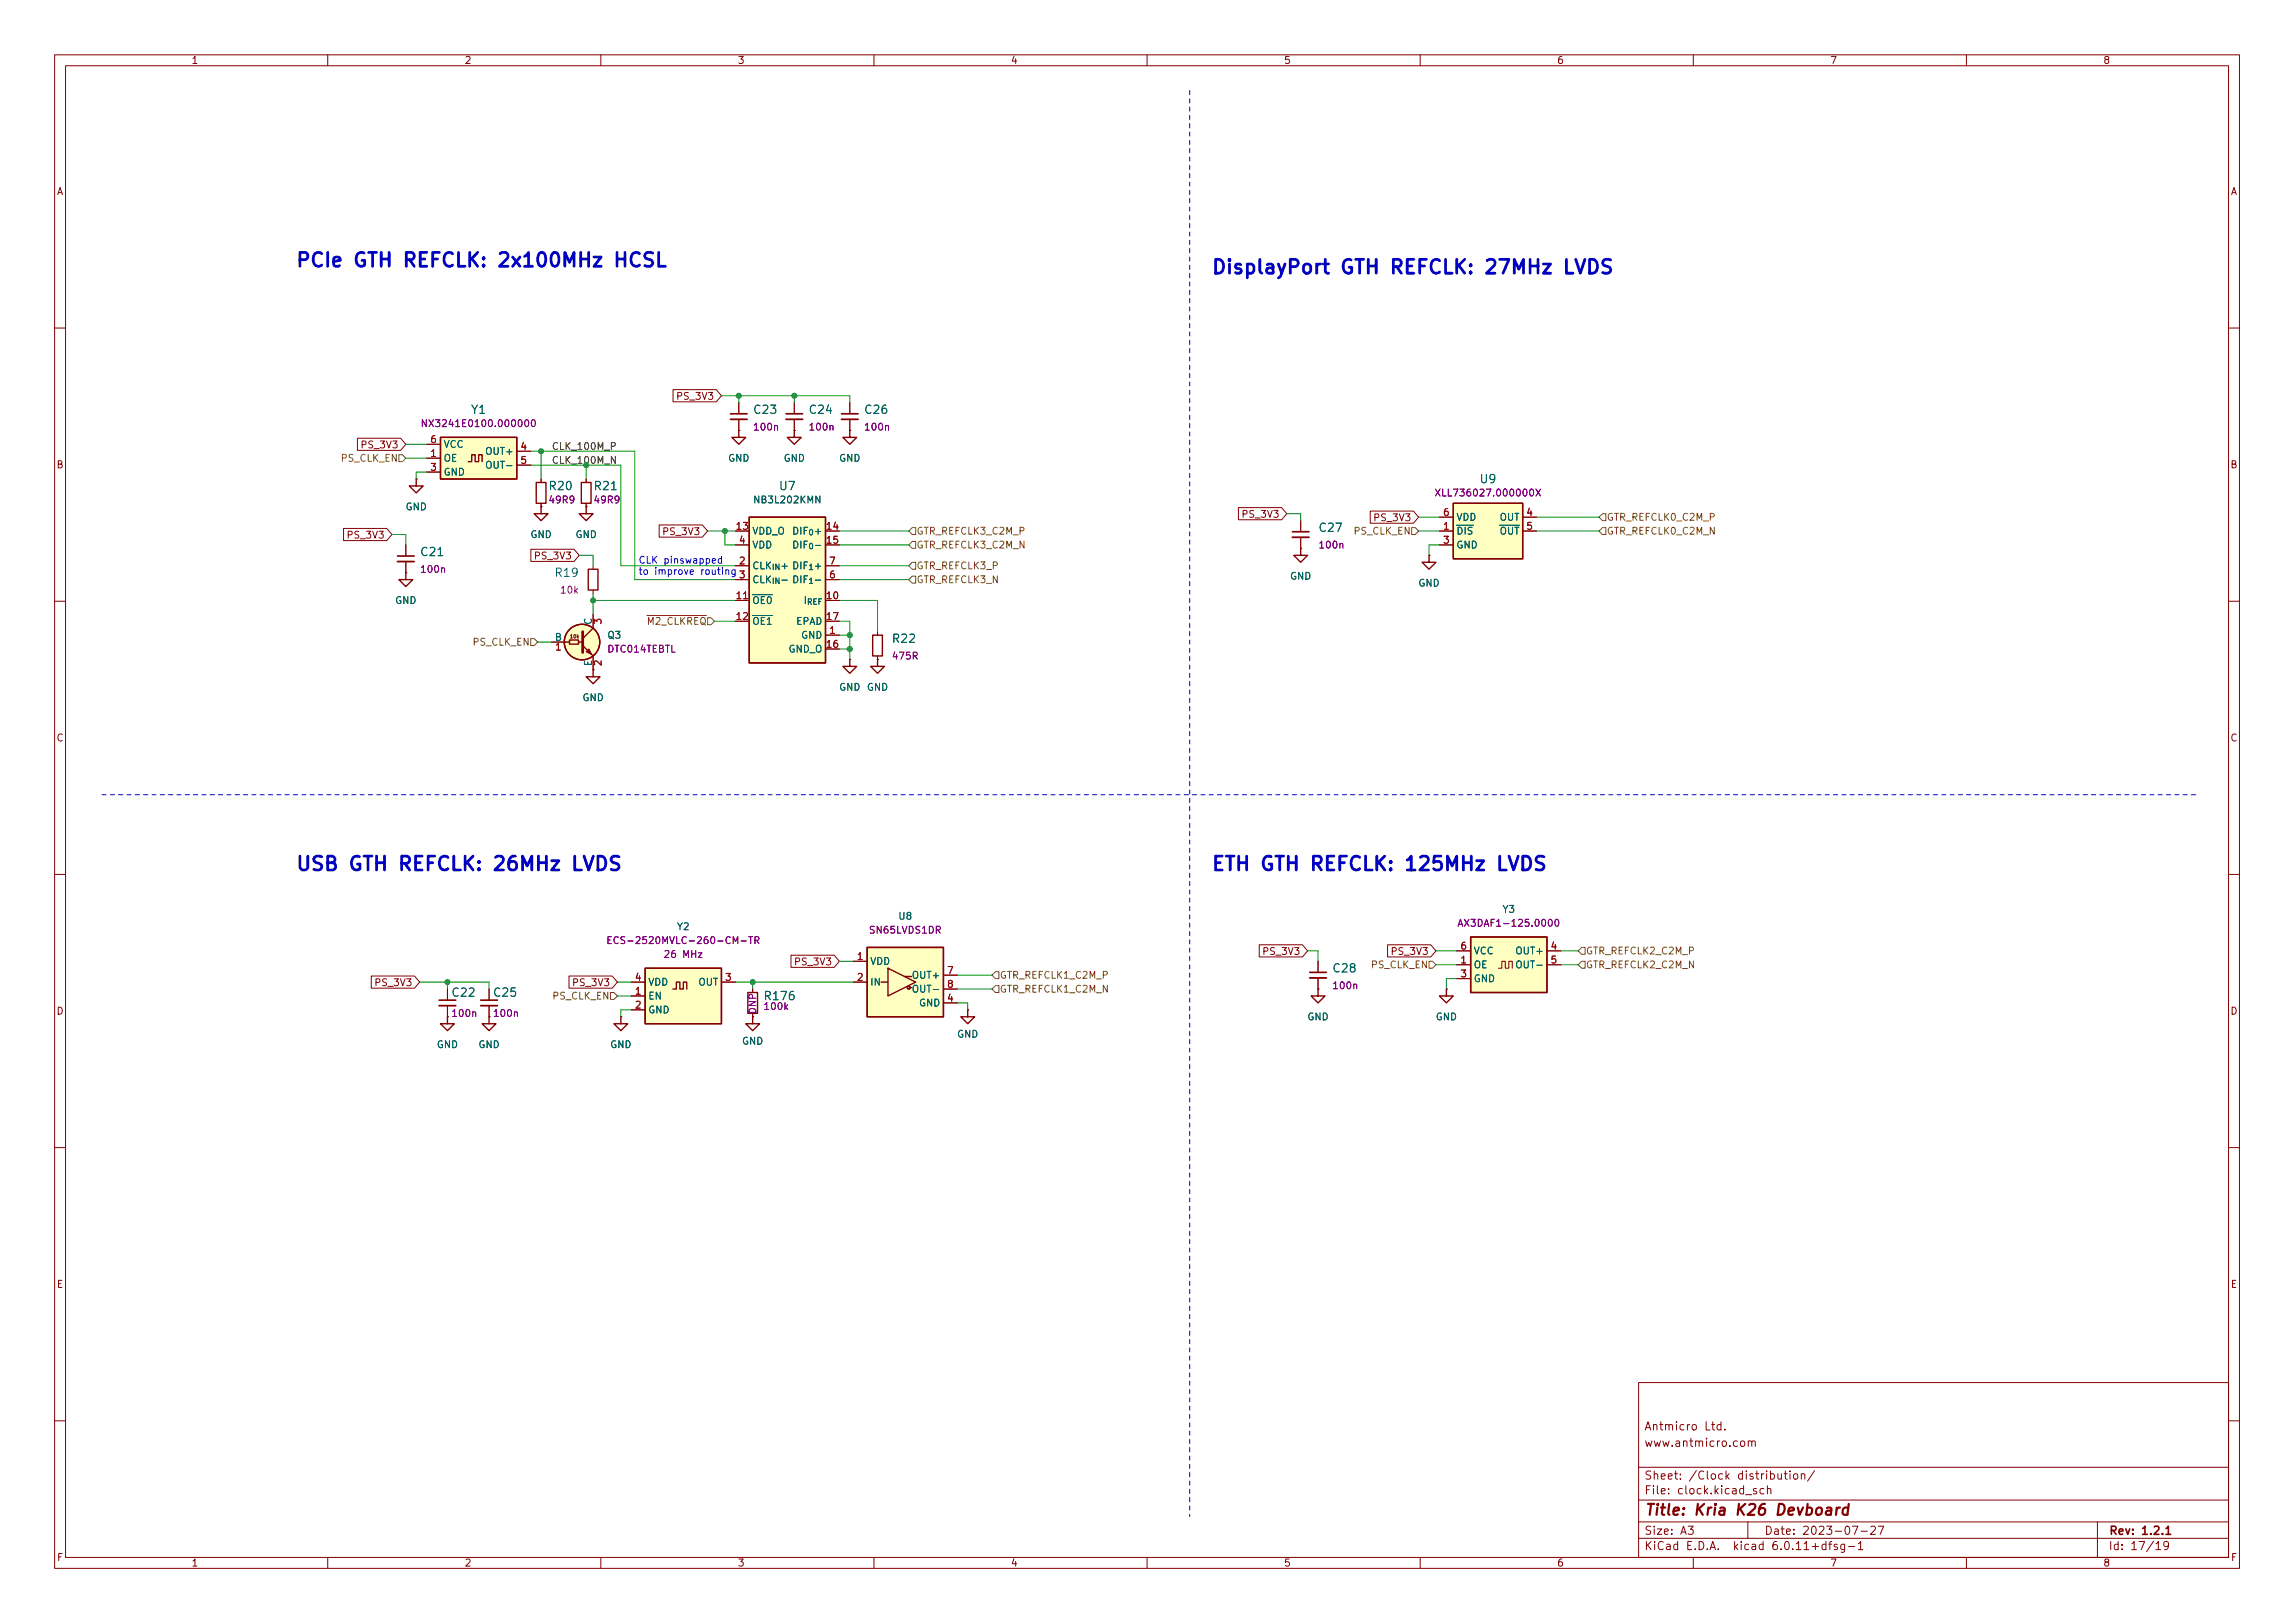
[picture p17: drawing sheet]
<svg xmlns="http://www.w3.org/2000/svg" width="420mm" height="297mm" viewBox="0 0 420 297" stroke-linecap="round" stroke-linejoin="round" font-family="sans-serif">
<defs><g id="words">
<g font-size="3.5" fill="#0000c2">
<text x="54" y="48.9">PCIe</text>
<text x="64.9" y="48.9">GTH REFCLK: 2x100MHz</text>
<text x="114.1" y="48.9">HCSL</text>
<text x="221.6" y="50.1">DisplayPort</text>
<text x="245.6" y="50.1">GTH REFCLK: 27MHz</text>
<text x="287.9" y="50.1">LVDS</text>
<text x="54" y="159.3">USB</text>
<text x="64" y="159.3">GTH REFCLK: 26MHz</text>
<text x="106.3" y="159.3">LVDS</text>
<text x="221.6" y="159.3">ETH GTH REFCLK: 125MHz</text>
<text x="275.7" y="159.3">LVDS</text>
</g>
<g font-size="2.8" fill="#840000">
<text x="301" y="277.9">Title:</text>
<text x="310.2" y="277.9">Kria</text>
<text x="318.2" y="277.9">K26</text>
<text x="325.9" y="277.9">Devboard</text>
</g>
<g font-size="2.1" fill="#006464">
<text x="86.2" y="76.2">Y1</text>
<text x="137.8" y="76.2">C23</text>
<text x="148" y="76.2">C24</text>
<text x="158.1" y="76.2">C26</text>
<text x="270.8" y="88.9">U9</text>
<text x="100.3" y="90.2">R20</text>
<text x="108.6" y="90.2">R21</text>
<text x="142.5" y="90.2">U7</text>
<text x="241.3" y="97.8">C27</text>
<text x="76.9" y="102.2">C21</text>
<text x="101.4" y="106">R19</text>
<text x="163.2" y="118.1">R22</text>
<text x="243.9" y="178.4">C28</text>
<text x="82.6" y="182.9">C22</text>
<text x="90.2" y="182.9">C25</text>
<text x="139.7" y="183.5">R176</text>
</g>
<g font-size="2.1" fill="#840000">
<text x="301" y="262.2">Antmicro</text>
<text x="312.1" y="262.2">Ltd.</text>
<text x="301" y="265.2">www.antmicro.com</text>
<text x="301" y="273.9">File:</text>
<text x="301" y="271.2">Sheet:</text>
<text x="307.4" y="273.9">clock.kicad_sch</text>
<text x="309.2" y="271.2">/Clock</text>
<text x="318.2" y="271.2">distribution/</text>
<text x="301" y="281.3">Size:</text>
<text x="307.6" y="281.3">A3</text>
<text x="323" y="281.3">Date:</text>
<text x="330" y="281.3">2023-07-27</text>
<text x="386" y="281.3">Rev:</text>
<text x="392.1" y="281.3">1.2.1</text>
<text x="301" y="284.1">KiCad</text>
<text x="308.7" y="284.1">E.D.A.</text>
<text x="317.6" y="284.1">kicad</text>
<text x="324.8" y="284.1">6.0.11+dfsg-1</text>
<text x="386" y="284.1">Id:</text>
<text x="390.1" y="284.1">17/19</text>
</g>
<g font-size="1.8" fill="#840000">
<text x="35" y="12.1">1</text>
<text x="85" y="12.1">2</text>
<text x="135" y="12.1">3</text>
<text x="185" y="12.1">4</text>
<text x="235" y="12.1">5</text>
<text x="285" y="12.1">6</text>
<text x="335" y="12.1">7</text>
<text x="385" y="12.1">8</text>
<text x="10.4" y="36.1">A</text>
<text x="408.4" y="36.1">A</text>
<text x="123.7" y="73.5">PS_3V3</text>
<text x="65.9" y="82.4">PS_3V3</text>
<text x="10.3" y="86.1">B</text>
<text x="408.3" y="86.1">B</text>
<text x="227.2" y="95.1">PS_3V3</text>
<text x="251.3" y="95.8">PS_3V3</text>
<text x="63.4" y="98.9">PS_3V3</text>
<text x="121.2" y="98.3">PS_3V3</text>
<text x="97.7" y="102.7">PS_3V3</text>
<text x="10.3" y="136.1">C</text>
<text x="408.3" y="136.1">C</text>
<text x="145.3" y="177">PS_3V3</text>
<text x="231" y="175.1">PS_3V3</text>
<text x="254.5" y="175.1">PS_3V3</text>
<text x="68.5" y="180.9">PS_3V3</text>
<text x="104.7" y="180.9">PS_3V3</text>
<text x="138.8" y="185.7" transform="rotate(-90 138.8 185.7)">DNP</text>
<text x="10.3" y="186.1">D</text>
<text x="408.3" y="186.1">D</text>
<text x="10.3" y="236.1">E</text>
<text x="408.3" y="236.1">E</text>
<text x="10.4" y="286.1">F</text>
<text x="35" y="287.1">1</text>
<text x="85" y="287.1">2</text>
<text x="135" y="287.1">3</text>
<text x="185" y="287.1">4</text>
<text x="235" y="287.1">5</text>
<text x="285" y="287.1">6</text>
<text x="335" y="287.1">7</text>
<text x="385" y="287.1">8</text>
<text x="408.4" y="286.1">F</text>
</g>
<g font-size="1.8" fill="#840084">
<text x="76.9" y="78.5">NX3241E0100.000000</text>
<text x="137.8" y="79.2">100n</text>
<text x="148" y="79.2">100n</text>
<text x="158.1" y="79.2">100n</text>
<text x="100.3" y="92.5">49R9</text>
<text x="108.6" y="92.5">49R9</text>
<text x="262.5" y="91.2">XLL736027.000000X</text>
<text x="241.3" y="100.8">100n</text>
<text x="76.8" y="105.2">100n</text>
<text x="102.4" y="109">10k</text>
<text x="111.1" y="119.8">DTC014TEBTL</text>
<text x="163.2" y="121.1">475R</text>
<text x="110.9" y="173.1">ECS-2520MVLC-260-CM-TR</text>
<text x="159" y="171.2">SN65LVDS1DR</text>
<text x="266.7" y="170">AX3DAF1-125.0000</text>
<text x="121.4" y="175.7">26</text>
<text x="125" y="175.7">MHz</text>
<text x="139.7" y="185.2">100k</text>
<text x="243.8" y="181.4">100n</text>
<text x="82.5" y="186.5">100n</text>
<text x="90.2" y="186.5">100n</text>
</g>
<g font-size="1.8" fill="#a90000">
<text x="78.7" y="83.6">1</text>
<text x="78.7" y="81.1">6</text>
<text x="95.2" y="82.3">4</text>
<text x="78.7" y="86.1">3</text>
<text x="95.2" y="84.9">5</text>
<text x="264.1" y="94.4">6</text>
<text x="279.4" y="94.4">4</text>
<text x="134.6" y="96.9">13</text>
<text x="135.2" y="99.5">4</text>
<text x="151.1" y="96.9">14</text>
<text x="151.1" y="99.5">15</text>
<text x="264.1" y="96.9">1</text>
<text x="264.1" y="99.5">3</text>
<text x="279.4" y="96.9">5</text>
<text x="135.2" y="103.3">2</text>
<text x="135.2" y="105.8">3</text>
<text x="151.7" y="105.8">6</text>
<text x="151.7" y="103.3">7</text>
<text x="134.6" y="109.6">11</text>
<text x="134.6" y="113.4">12</text>
<text x="151.1" y="109.6">10</text>
<text x="151.1" y="113.4">17</text>
<text x="101.6" y="119.8">1</text>
<text x="151.1" y="118.5">16</text>
<text x="151.7" y="116">1</text>
<text x="267.3" y="173.8">6</text>
<text x="283.8" y="173.8">4</text>
<text x="116.2" y="179.5">4</text>
<text x="132.7" y="179.5">3</text>
<text x="156.8" y="175.7">1</text>
<text x="156.8" y="179.5">2</text>
<text x="173.3" y="178.2">7</text>
<text x="267.3" y="176.3">1</text>
<text x="267.3" y="178.9">3</text>
<text x="283.8" y="176.3">5</text>
<text x="116.2" y="182">1</text>
<text x="116.2" y="184.6">2</text>
<text x="173.3" y="183.3">4</text>
<text x="173.3" y="180.8">8</text>
</g>
<g font-size="1.8" fill="#006464">
<text x="81.2" y="82.3">VCC</text>
<text x="88.8" y="83.6">OUT+</text>
<text x="81.2" y="84.9">OE</text>
<text x="81.2" y="87.4">GND</text>
<text x="88.8" y="86.1">OUT-</text>
<text x="133.2" y="84.9">GND</text>
<text x="143.4" y="84.9">GND</text>
<text x="153.6" y="84.9">GND</text>
<text x="74.2" y="93.8">GND</text>
<text x="137.8" y="92.5">NB3L202KMN</text>
<text x="266.6" y="95.7">VDD</text>
<text x="274.5" y="95.7">OUT</text>
<text x="97" y="98.8">GND</text>
<text x="105.3" y="98.8">GND</text>
<text x="137.7" y="98.2">VDD_O DIF_{0}+</text>
<text x="137.7" y="100.8">VDD</text>
<text x="145" y="100.8">DIF_{0}-</text>
<text x="266.6" y="98.2">~{DIS}</text>
<text x="266.6" y="100.8">GND</text>
<text x="274.5" y="98.2">~{OUT}</text>
<text x="137.7" y="104.6">CLK_{IN}+</text>
<text x="137.7" y="107.1">CLK_{IN}-DIF_{1}-</text>
<text x="145" y="104.6">DIF_{1}+</text>
<text x="236.1" y="106.5">GND</text>
<text x="259.6" y="107.7">GND</text>
<text x="72.3" y="110.9">GND</text>
<text x="137.7" y="110.9">~{OE0}</text>
<text x="147.1" y="110.9">I_{REF}</text>
<text x="101.5" y="117.3">B</text>
<text x="108.3" y="114.4" transform="rotate(-90 108.3 114.4)">C</text>
<text x="111.1" y="117.3">Q3</text>
<text x="137.7" y="114.7">~{OE1}</text>
<text x="144.3" y="119.8">GND_O</text>
<text x="145.7" y="114.7">EPAD</text>
<text x="146.6" y="117.3">GND</text>
<text x="108.3" y="122" transform="rotate(-90 108.3 122)">E</text>
<text x="106.6" y="128.7">GND</text>
<text x="153.6" y="126.8">GND GND</text>
<text x="275" y="167.4">Y3</text>
<text x="123.9" y="170.6">Y2</text>
<text x="164.4" y="168.7">U8</text>
<text x="159.3" y="177">VDD</text>
<text x="166.9" y="179.5">OUT+</text>
<text x="269.7" y="177.6">OE</text>
<text x="269.7" y="175">VCC</text>
<text x="277.3" y="175">OUT+</text>
<text x="277.3" y="177.6">OUT-</text>
<text x="118.6" y="183.3">EN</text>
<text x="118.6" y="185.8">GND</text>
<text x="118.6" y="180.8">VDD</text>
<text x="127.8" y="180.8">OUT</text>
<text x="159.3" y="180.8">IN</text>
<text x="166.9" y="182">OUT-</text>
<text x="168.2" y="184.6">GND</text>
<text x="269.7" y="180.1">GND</text>
<text x="135.8" y="191.6">GND</text>
<text x="175.2" y="190.3">GND</text>
<text x="239.3" y="187.1">GND</text>
<text x="262.8" y="187.1">GND</text>
<text x="79.9" y="192.2">GND</text>
<text x="87.5" y="192.2">GND</text>
<text x="111.7" y="192.2">GND</text>
</g>
<text font-size="1.8" fill="#0f0f0f" x="101" y="82.3">CLK_100M_P</text>
<g font-size="1.8" fill="#725600">
<text x="62.3" y="84.9">PS_CLK_EN</text>
<text x="294.1" y="95.7">GTR_REFCLK0_C2M_P</text>
<text x="167.7" y="100.8">GTR_REFCLK3_C2M_N</text>
<text x="167.7" y="98.2">GTR_REFCLK3_C2M_P</text>
<text x="247.7" y="98.2">PS_CLK_EN</text>
<text x="294.1" y="98.2">GTR_REFCLK0_C2M_N</text>
<text x="167.7" y="104.6">GTR_REFCLK3_P</text>
<text x="167.7" y="107.1">GTR_REFCLK3_N</text>
<text x="86.4" y="118.5">PS_CLK_EN</text>
<text x="118.3" y="114.7">~{M2_CLKREQ}</text>
<text x="183" y="179.5">GTR_REFCLK1_C2M_P</text>
<text x="250.9" y="177.6">PS_CLK_EN</text>
<text x="290.3" y="177.6">GTR_REFCLK2_C2M_N</text>
<text x="290.3" y="175">GTR_REFCLK2_C2M_P</text>
<text x="101" y="183.3">PS_CLK_EN</text>
<text x="183" y="182">GTR_REFCLK1_C2M_N</text>
</g>
<text font-size="1.8" fill="#009600" x="101" y="84.9">CLK_100M_N</text>
<g font-size="1.8" fill="#0000c2">
<text x="116.8" y="103.1">CLK</text>
<text x="116.8" y="105.2">to</text>
<text x="119.8" y="105.2">improve</text>
<text x="121.5" y="103.1">pinswapped</text>
<text x="128.4" y="105.2">routing</text>
</g>
<text font-size=".9" fill="#840000" x="104.2" y="117">10k</text>
</g></defs>
<g fill="none" stroke="#840000" stroke-width=".18">
<path d="M10 10h400v277h-400zM12 12h396v273h-396zM60 10v2M110 10v2M160 10v2M210 10v2M260 10v2M310 10v2M360 10v2M10 60h2M123.2 71.3h7.9l1 1.1-1 1.1h-7.9zM135.3 78.8h.1"/>
<path d="M135.3 73.7v2M135.3 76.7v2.1M145.4 78.8h.1M145.4 73.7v2M145.4 76.7v2.1M155.6 78.8h.1M155.6 73.7v2M155.6 76.7v2.1M408 60h2M62.9 96.7h7.9l1 1.1-1 1.1h-7.9zM65.4 80.2h7.9l1 1.1-1 1.1h-7.9zM74.3 99.7v2.1"/>
<path d="M76.2 87.7h.1M78.1 83.9h2.5M78.1 86.4h2.5M78.1 81.3h2.5M94.6 82.6h2.6M94.6 85.1h2.6M99.1 92.7h.1M99.1 87.7v.6M99.1 92.1v.6M107.3 92.7h.1M107.3 87.7v.6M107.3 92.1v.6"/>
<path d="M120.7 96.1h7.9l.9 1.1-.9 1.1h-7.9zM134.6 97.2h2.6M134.6 99.7h2.6M151.1 97.2h2.6M151.1 99.7h2.6M226.7 92.9h7.9l1 1.1-1 1.1h-7.9zM238.1 95.3v2M238.1 98.3v2.1M250.9 93.5h7.9l.9 1.2-.9 1.1h-7.9zM263.5 97.2h2.6M263.5 99.7h2.6M263.5 94.7h2.6"/>
<path d="M278.8 97.2h2.5M278.8 94.7h2.5M10 110h2M74.3 104.8h.1M74.3 102.8v2M97.2 100.5h7.9l.9 1.1-.9 1.1h-7.9zM101 117.5h2.5M108.6 103.5v.7M108.6 108v.6M108.6 112.4v2.6M134.6 109.9h2.6M134.6 113.7h2.6"/>
<path d="M134.6 103.5h2.6M134.6 106.1h2.6M151.1 116.2h2.6M151.1 113.7h2.6M151.1 118.8h2.6M151.1 103.5h2.6M151.1 106.1h2.6M160.7 115.6v.6M238.1 100.4h.1M261.6 101.6h.1M408 110h2M108.6 122.6h.1"/>
<path d="M108.6 120.1v2.5M155.6 120.7h.1M160.7 120.7h.1M160.7 120.1v.6M10 160h2M68 178.6h7.9l.9 1.1-.9 1.2h-7.9zM104.2 178.6h7.9l.9 1.1-.9 1.2h-7.9zM115.6 179.7h2.5M132.1 179.7h2.5M144.8 174.8h7.9l1 1.1-1 1.1h-7.9zM156.2 179.7h2.5M156.2 175.9h2.5"/>
<path d="M172.7 178.5h2.6M230.5 172.9h7.9l1 1.1-1 1.1h-7.9zM241.3 175.9v2.1M241.3 179v2M254 172.9h7.9l1 1.1-1 1.1h-7.9zM266.7 176.6h2.5M266.7 179.1h2.5M266.7 174h2.5M274.3 177.2h.7v-1.3h.6v1.3h.6v-1.3h.7v1.3M283.2 176.6h2.5M283.2 174h2.5M408 160h2"/>
<path d="M81.9 186.1h.1M81.9 181v2M81.9 184.1v2M89.5 186.1h.1M89.5 181v2M89.5 184.1v2M113.7 186.1h.1M115.6 182.3h2.5M115.6 184.8h2.5M137.8 181v.6M172.7 183.6h2.6M172.7 181h2.6"/>
<path d="M177.2 184.8h.1M241.3 181h.1M264.8 181h.1M10 210h2M408 210h2M300 253h108v32h-108zM10 260h2M300 278.5h108M300 274.5h108M300 268.5h108M305.5 273.3v.1M305.5 272.5v.1"/>
<path d="M307.6 270.6v.1M307.6 269.8v.1M309.9 260.8l.4-.1 .3 .3v.4l-.3 .3-.4-.1-.1-.2v-.4zM316 269.2v1.5M316.1 270.1l.5 .6M316.6 269.7l-.6 .6M318.8 263.8l.3-.1 .3 .3v.4l-.3 .3-.3-.1-.2-.2v-.4zM320 278.5v3M320.1 263.9l.2-.2 .3 .1 .1 .9M320.1 263.7v1M320.7 263.9l.2-.2 .4 .1 .1 .9M322.9 272.5l-.4-.1-.3 .3v.4l.2 .2h.5"/>
<path d="M323.6 272.6l.2-.2 .3 .1 .1 .9M323.6 271.9v1.5M329.8 269.9l.2-.2 .3 .1 .1 .9M329.8 269.7v1M332.2 269.1l-1.3 2M342.5 279.5l.6-.2 .2 .2 .1 .2-1 1.1h1M343.8 279.3h1.1l-.7 1.5M384 278.5v6.5M408 260h2M60 285v2M110 285v2M160 285v2"/>
<path d="M210 285v2M260 285v2M300 281.5h108M310 285v2M338.4 283h1.2M340.2 282.5l.4-.4v1.5M340.2 283.6h.9M340.7 280.2h1.2M360 285v2M397 282.8l-.3 .2h-.3l-.3-.2 .2-.6 .4-.1 .2 .2a.99 .99 0 0 1-.3 1.3h-.3"/>
</g>
<path d="M133.7 75.7h3.1M143.9 75.7h3M154.1 75.7h3M236.6 97.3h3M72.8 101.8h3M239.8 178h3M80.4 183h3M88 183h3.1M396.5 280.8h.9" fill="none" stroke="#840000" stroke-width=".3"/>
<path d="M133.7 76.7h3.1M143.9 76.7h3M154.1 76.7h3M236.6 98.3h3M72.8 102.8h3M239.8 179h3M80.4 184.1h3M88 184.1h3.1" fill="none" stroke="#840000" stroke-width=".33"/>
<g fill="none" stroke="#840084" stroke-width=".18">
<path d="M95 76.9l.2-.1a.68 .68 0 0 1 .4 .6 .68 .68 0 0 1-.4 .7l-.3-.5zM96.2 76.9l.2-.1a.68 .68 0 0 1 .4 .6 .68 .68 0 0 1-.4 .7l-.3-.5zM97.4 76.9l.2-.1a.68 .68 0 0 1 .4 .6 .68 .68 0 0 1-.4 .7l-.3-.5zM141.8 78l.2-.1h.3v.8M152 78l.1-.1h.3l.1 .8M162.1 78l.2-.1h.3l.1 .8M245.3 99.6l.2-.1h.3l.1 .8M280.2 89.6l.1-.1a.68 .68 0 0 1 .5 .6 .68 .68 0 0 1-.5 .7 .85 .85 0 0 1-.1-1.2zM281.2 89.5l.8 1.3M282 89.5l-.8 1.3M80.8 104l.2-.1 .3 .1 .1 .8M134.2 172.7v-1.3l.5 .9 .4-.9v1.3"/>
<path d="M135.7 172.2h.9M137.1 171.4h.7M137.4 171.4v1.3M138.2 172.1l.6-.1 .1-.2v-.3l-.7-.1v1.3M138.5 172.1l.4 .6M171.4 170.2l.6-.1 .1-.2v-.3l-.7-.1v1.3M171.7 170.2l.4 .6M283.6 168.4l.2-.1a.68 .68 0 0 1 .4 .6 .68 .68 0 0 1-.4 .6l-.3-.5zM284.8 168.4l.2-.1a.68 .68 0 0 1 .4 .6 .68 .68 0 0 1-.4 .6l-.3-.5zM86.6 185.3l.1-.1h.3l.1 .8M94.2 185.3l.2-.1h.3v.8M143.8 184.3l.4 .5"/>
<path d="M144.2 183.9l-.5 .5M247.8 180.2l.2-.1 .3 .1 .1 .8"/>
</g>
<g fill="none" stroke="#840000" stroke-width=".25">
<path d="M135.3 78.8v1.2h1.2l-1.2 1.3-1.3-1.3h1.3M145.4 78.8v1.2h1.3l-1.3 1.3-1.3-1.3h1.3M155.6 78.8v1.2h1.2l-1.2 1.3-1.3-1.3h1.3M76.2 87.7v1.2h1.3l-1.3 1.3-1.3-1.3h1.3M80.6 80h14v7.7h-14zM85.7 84.5h.7v-1.3h.6v1.3h.6v-1.3h.7v1.3M98.2 88.3h1.7v3.8h-1.7zM99.1 92.7v1.3h1.2l-1.2 1.3-1.3-1.3h1.3M106.4 88.3h1.8v3.8h-1.8zM107.3 92.7v1.3h1.3l-1.3 1.3-1.3-1.3h1.3M137.2 94.7h13.9v26.6h-13.9zM266.1 92.1h12.7v10.2h-12.7z"/>
<path d="M74.3 104.8v1.3h1.3l-1.3 1.3-1.3-1.3h1.3M103.5 117.5h.6M104.3 117.1h1.6v.8h-1.6zM106 117.5h.6M106.7 118.1l1.9 2M107.7 104.2h1.8v3.8h-1.8zM108.6 115l-1.9 1.9M159.8 116.2h1.7v3.9h-1.7zM238.1 100.4v1.2h1.3l-1.3 1.3-1.2-1.3h1.2M261.6 101.6v1.3h1.3l-1.3 1.3-1.3-1.3h1.3M108.6 122.6v1.3h1.3l-1.3 1.2-1.3-1.2h1.3M155.6 120.7v1.3h1.2l-1.2 1.2-1.3-1.2h1.3"/>
<path d="M160.7 120.7v1.3h1.2l-1.2 1.2-1.3-1.2h1.3M118.1 177.2h14v10.2h-14zM158.7 173.4h14v12.7h-14zM161.3 179.7h1.3M162.6 177.2l5 2.5-5 2.6zM165.6 178.7h1.3M269.2 171.5h14v10.1h-14zM81.9 186.1v1.3h1.3l-1.3 1.2-1.3-1.2h1.3M89.5 186.1v1.3h1.3l-1.3 1.2-1.2-1.2h1.2M113.7 186.1v1.3h1.2l-1.2 1.2-1.3-1.2h1.3M123.2 181h.6v-1.3h.7v1.3h.6v-1.3h.6v1.3M136.9 181.6h1.8v3.9h-1.8z"/>
<path d="M137.8 186.1v1.3h1.3l-1.3 1.2-1.3-1.2h1.3M177.2 184.8v1.3h1.2l-1.2 1.3-1.3-1.3h1.3M241.3 181v1.3h1.3l-1.3 1.3-1.3-1.3h1.3M264.8 181v1.3h1.3l-1.3 1.3-1.3-1.3h1.3"/>
<circle cx="106.6" cy="117.5" r="3.3"/>
<circle cx="166.4" cy="180.8" r=".25"/>
</g>
<g fill="#ffffc2" stroke="#ffffc2" stroke-width=".18">
<path d="M266.1 92.1h12.7v10.2h-12.7z"/>
<path d="M123.8 179.7h.7v1.3h.6v-1.3h.6v1.3h-2.5h.6z"/>
<path d="M118.1 177.2h14v10.2h-14z"/>
<path d="M161.3 179.7h1.3z"/>
<path d="M165.6 178.7h1.3z"/>
<path d="M162.6 177.2l5 2.5-5 2.6z"/>
<path d="M158.7 173.4h14v12.7h-14z"/>
<path d="M137.2 94.7h13.9v26.6h-13.9z"/>
<path d="M269.2 171.5h14v10.1h-14z"/>
<path d="M86.4 83.2h.6v1.3h.6v-1.3h.7v1.3h-2.6h.7z"/>
<path d="M80.6 80h14v7.7h-14z"/>
<circle cx="106.6" cy="117.5" r="3.3"/>
<circle cx="166.4" cy="180.8" r=".25"/>
</g>
<path d="M106.7 115.6v3.8" fill="none" stroke="#840000" stroke-width=".51"/>
<path d="M107.3 119.3l.5-.5 .5 1z" fill="#840000" stroke="#840000" stroke-width=".18"/>
<path d="M101.9 118.1l.3-.4v1.3M108.8 114.1v-.8l.5 .5 .1-.4h.5l.1 .2-.1 .5M136.1 109.6h.8M110 121v.7l-.9-.7-.3 .2 .1 .5" fill="none" stroke="#a90000" stroke-width=".18"/>
<path d="M92.8 85.2h.9M150.1 90.8v1.3l-.7-1.3v1.3M137.7 108.8h3.7M137.7 112.6h3.7M281.4 176.7h.9M170.9 181.1h.9" fill="none" stroke="#006464" stroke-width=".18"/>
<g fill="none" stroke="#725600" stroke-width=".18">
<path d="M73 83.2h.7l.6 .7-.6 .6h-.7zM166.4 97.2l.6-.6h.6v1.2h-.6zM167 99.1h.6v1.3h-.6l-.6-.7zM258.4 96.6h.7l.6 .6-.6 .6h-.7zM292.7 94.7l.7-.7h.6v1.3h-.6zM293.4 96.6h.6v1.2h-.6l-.7-.6zM97.2 116.9h.6l.6 .6-.6 .6h-.6zM118.4 112.6h11M166.4 106.1l.6-.7h.6v1.3h-.6zM167 102.9h.6v1.3h-.6l-.6-.7zM182.2 177.8h.7v1.3h-.7l-.6-.6zM261.6 175.9h.7l.6 .7-.6 .6h-.7z"/>
<path d="M289.6 175.9h.6v1.3h-.6l-.7-.6zM289.6 173.4h.6v1.3h-.6l-.7-.7zM111.8 181.6h.6l.6 .7-.6 .6h-.6zM182.2 180.4h.7v1.2h-.7l-.6-.6z"/>
</g>
<path d="M111.9 81.7l.6-.1 .2-.2-.1-.3-.7-.1v1.3M112.7 83.5v1.3l-.8-1.3v1.3" fill="none" stroke="#0f0f0f" stroke-width=".18"/>
<path d="M113 46.2v2.5M113 47.4h1.4M242.3 48.3h.9M242.6 47.5v2.1l.1 .3 .5 .1M286.8 47.5v2.5h1.2M105.2 156.7v2.5h1.2M274.6 156.7v2.5h1.2" fill="none" stroke="#0000c2" stroke-width=".51"/>
<path d="M126.4 104.7l.6-.1-.1-.3h-.4l-.1 .2v.6h.5M132.1 102.3l-.4-.1-.2 .3 .1 .5h.5M132.1 101.8v1.3M134.6 104.3v1l-.3 .2h-.3M134.6 104.3h-.4l-.2 .2 .1 .6h.5" fill="none" stroke="#0000c2" stroke-width=".18"/>
<path d="M217.8 16.5v261M402 145.5h-383.6" fill="none" stroke="#0000c2" stroke-width=".18" stroke-dasharray=".8 .8"/>
<g fill="none" stroke="#009600" stroke-width=".18">
<path d="M132.1 72.4h23.5v1.3M135.3 72.4v1.3M145.4 72.4v1.3M71.8 97.8h2.5v1.9M74.3 81.3h3.8M74.3 83.9h3.8M78.1 86.4h-1.9v1.3M97.2 85.1h16.5v18.4h20.9M97.2 82.6h19v23.5h18.4M99.1 82.6v5.1M107.3 85.1v2.6M129.5 97.2h5.1"/>
<path d="M132.7 97.2v2.5h1.9M153.7 99.7h12.7M153.7 97.2h12.7M235.6 94h2.5v1.3M259.7 94.7h3.8M259.7 97.2h3.8M263.5 99.7h-1.9v1.9M281.3 94.7h11.4M281.3 97.2h11.4M98.4 117.5h2.6M106 101.6h2.6v1.9M108.6 108.6v3.8"/>
<path d="M108.6 109.9h26M130.8 113.7h3.8M153.7 103.5h12.7M153.7 113.7h1.9v7M153.7 109.9h7v5.7M153.7 106.1h12.7M153.7 118.8h1.9M153.7 116.2h1.9M76.8 179.7h12.7v1.3M81.9 179.7v1.3M113 179.7h2.6M134.6 179.7h21.6"/>
<path d="M137.8 179.7v1.3M153.7 175.9h2.5M175.3 178.5h6.3M239.4 174h1.9v1.9M262.9 176.6h3.8M262.9 174h3.8M266.7 179.1h-1.9v1.9M285.7 176.6h3.2M285.7 174h3.2M113 182.3h2.6M115.6 184.8h-1.9v1.3M175.3 183.6h1.9v1.2"/>
<path d="M175.3 181h6.3"/>
</g>
<g fill="#009600" stroke="#009600" stroke-width=".18">
<circle cx="99.1" cy="82.6" r=".46"/>
<circle cx="155.6" cy="116.2" r=".46"/>
<circle cx="155.6" cy="118.8" r=".46"/>
<circle cx="137.8" cy="179.7" r=".46"/>
<circle cx="132.7" cy="97.2" r=".46"/>
<circle cx="81.9" cy="179.7" r=".46"/>
<circle cx="108.6" cy="109.9" r=".46"/>
<circle cx="145.4" cy="72.4" r=".46"/>
<circle cx="135.3" cy="72.4" r=".46"/>
</g>
<use href="#words"/>
</svg>
